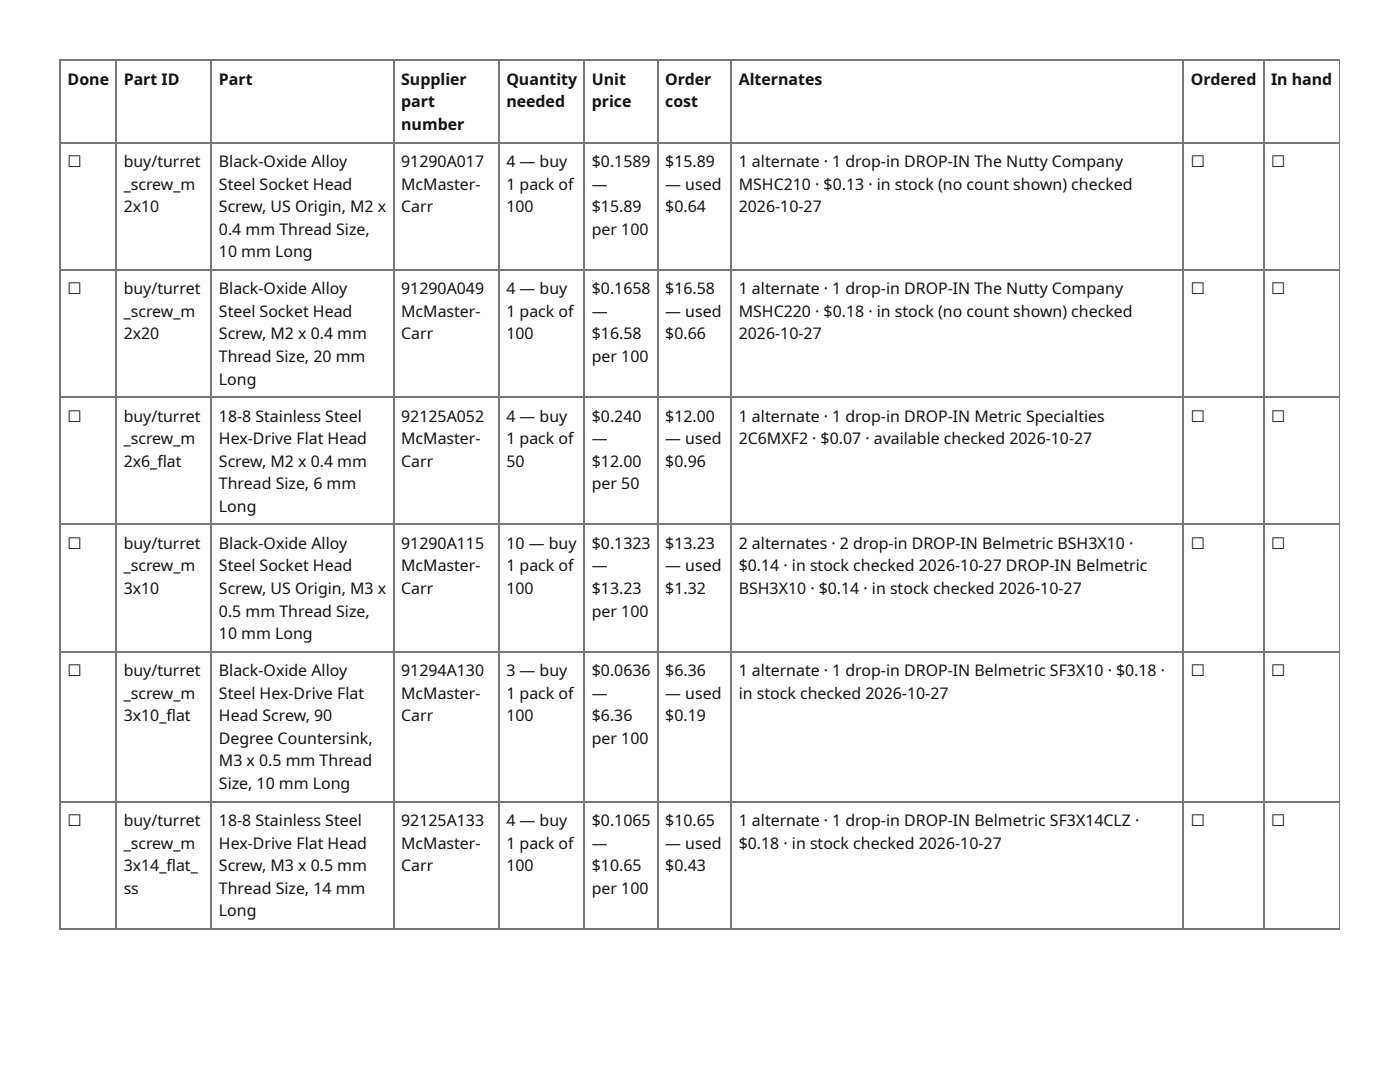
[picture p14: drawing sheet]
<svg xmlns="http://www.w3.org/2000/svg" width="279mm" height="216mm" viewBox="0 0 279 216" stroke-linecap="round" stroke-linejoin="round" font-family="sans-serif">
<defs><g id="words">
<g font-size="3.2" fill="#111">
<text x="13.5" y="16.9">Done</text>
<text x="24.7" y="16.9">Part ID</text>
<text x="43.7" y="16.9">Part</text>
<text x="80.1" y="16.9">Supplier</text>
<text x="101.1" y="16.9">Quantity</text>
<text x="118.1" y="16.9">Unit</text>
<text x="132.8" y="16.9">Order</text>
<text x="147.4" y="16.9">Alternates</text>
<text x="237.7" y="16.9">Ordered</text>
<text x="253.7" y="16.9">In hand</text>
<text x="80.1" y="21.4">part</text>
<text x="101.1" y="21.4">needed</text>
<text x="118.1" y="21.4">price</text>
<text x="132.8" y="21.4">cost</text>
<text x="80.1" y="25.9">number</text>
<text x="13.5" y="33.3">☐</text>
<text x="24.7" y="33.3">buy/turret</text>
<text x="43.7" y="33.3">Black-Oxide Alloy</text>
<text x="80.1" y="33.3">91290A017</text>
<text x="101.1" y="33.3">4 — buy</text>
<text x="118.1" y="33.3">$0.1589</text>
<text x="132.8" y="33.3">$15.89</text>
<text x="147.4" y="33.3">1 alternate · 1 drop-in DROP-IN The Nutty Company</text>
<text x="237.7" y="33.3">☐</text>
<text x="253.7" y="33.3">☐</text>
<text x="24.7" y="37.8">_screw_m</text>
<text x="43.7" y="37.8">Steel Socket Head</text>
<text x="80.1" y="37.8">McMaster-</text>
<text x="101.1" y="37.8">1 pack of</text>
<text x="118.1" y="37.8">—</text>
<text x="132.8" y="37.8">— used</text>
<text x="147.4" y="37.8">MSHC210 · $0.13 · in stock (no count shown) checked</text>
<text x="24.7" y="42.3">2x10</text>
<text x="43.7" y="42.3">Screw, US Origin, M2 x</text>
<text x="43.7" y="46.8">0.4 mm Thread Size,</text>
<text x="80.1" y="42.3">Carr</text>
<text x="101.1" y="42.3">100</text>
<text x="118.1" y="42.3">$15.89</text>
<text x="118.1" y="46.8">per 100</text>
<text x="132.8" y="42.3">$0.64</text>
<text x="147.4" y="42.3">2026-10-27</text>
<text x="43.7" y="51.3">10 mm Long</text>
<text x="13.5" y="58.7">☐</text>
<text x="24.7" y="58.7">buy/turret</text>
<text x="43.7" y="58.7">Black-Oxide Alloy</text>
<text x="80.1" y="58.7">91290A049</text>
<text x="101.1" y="58.7">4 — buy</text>
<text x="118.1" y="58.7">$0.1658</text>
<text x="132.8" y="58.7">$16.58</text>
<text x="147.4" y="58.7">1 alternate · 1 drop-in DROP-IN The Nutty Company</text>
<text x="237.7" y="58.7">☐</text>
<text x="253.7" y="58.7">☐</text>
<text x="24.7" y="63.2">_screw_m</text>
<text x="43.7" y="63.2">Steel Socket Head</text>
<text x="80.1" y="63.2">McMaster-</text>
<text x="101.1" y="63.2">1 pack of</text>
<text x="118.1" y="63.2">—</text>
<text x="132.8" y="63.2">— used</text>
<text x="147.4" y="63.2">MSHC220 · $0.18 · in stock (no count shown) checked</text>
<text x="24.7" y="67.7">2x20</text>
<text x="43.7" y="67.7">Screw, M2 x 0.4 mm</text>
<text x="80.1" y="67.7">Carr</text>
<text x="101.1" y="67.7">100</text>
<text x="118.1" y="67.7">$16.58</text>
<text x="132.8" y="67.7">$0.66</text>
<text x="147.4" y="67.7">2026-10-27</text>
<text x="43.7" y="72.2">Thread Size, 20 mm</text>
<text x="43.7" y="76.7">Long</text>
<text x="118.1" y="72.2">per 100</text>
<text x="13.5" y="84.1">☐</text>
<text x="24.7" y="84.1">buy/turret</text>
<text x="24.7" y="88.6">_screw_m</text>
<text x="43.7" y="84.1">18-8 Stainless Steel</text>
<text x="43.7" y="88.6">Hex-Drive Flat Head</text>
<text x="80.1" y="84.1">92125A052</text>
<text x="80.1" y="88.6">McMaster-</text>
<text x="101.1" y="84.1">4 — buy</text>
<text x="101.1" y="88.6">1 pack of</text>
<text x="118.1" y="84.1">$0.240</text>
<text x="118.1" y="88.6">—</text>
<text x="132.8" y="84.1">$12.00</text>
<text x="132.8" y="88.6">— used</text>
<text x="147.4" y="84.1">1 alternate · 1 drop-in DROP-IN Metric Specialties</text>
<text x="147.4" y="88.6">2C6MXF2 · $0.07 · available checked 2026-10-27</text>
<text x="237.7" y="84.1">☐</text>
<text x="253.7" y="84.1">☐</text>
<text x="24.7" y="93.1">2x6_fl at</text>
<text x="43.7" y="93.1">Screw, M2 x 0.4 mm</text>
<text x="80.1" y="93.1">Carr</text>
<text x="101.1" y="93.1">50</text>
<text x="118.1" y="93.1">$12.00</text>
<text x="132.8" y="93.1">$0.96</text>
<text x="43.7" y="97.6">Thread Size, 6 mm</text>
<text x="118.1" y="97.6">per 50</text>
<text x="43.7" y="102.1">Long</text>
<text x="13.5" y="109.5">☐</text>
<text x="24.7" y="109.5">buy/turret</text>
<text x="43.7" y="109.5">Black-Oxide Alloy</text>
<text x="80.1" y="109.5">91290A115</text>
<text x="101.1" y="109.5">10 — buy</text>
<text x="118.1" y="109.5">$0.1323</text>
<text x="132.8" y="109.5">$13.23</text>
<text x="147.4" y="109.5">2 alternates · 2 drop-in DROP-IN Belmetric BSH3X10 ·</text>
<text x="237.7" y="109.5">☐</text>
<text x="253.7" y="109.5">☐</text>
<text x="24.7" y="114">_screw_m</text>
<text x="24.7" y="118.5">3x10</text>
<text x="43.7" y="114">Steel Socket Head</text>
<text x="43.7" y="118.5">Screw, US Origin, M3 x</text>
<text x="80.1" y="114">McMaster-</text>
<text x="80.1" y="118.5">Carr</text>
<text x="101.1" y="114">1 pack of</text>
<text x="101.1" y="118.5">100</text>
<text x="118.1" y="114">—</text>
<text x="118.1" y="118.5">$13.23</text>
<text x="132.8" y="114">— used</text>
<text x="132.8" y="118.5">$1.32</text>
<text x="147.4" y="114">$0.14 · in stock checked 2026-10-27 DROP-IN Belmetric</text>
<text x="147.4" y="118.5">BSH3X10 · $0.14 · in stock checked 2026-10-27</text>
<text x="43.7" y="123">0.5 mm Thread Size,</text>
<text x="118.1" y="123">per 100</text>
<text x="43.7" y="127.5">10 mm Long</text>
<text x="13.5" y="134.9">☐</text>
<text x="24.7" y="134.9">buy/turret</text>
<text x="43.7" y="134.9">Black-Oxide Alloy</text>
<text x="80.1" y="134.9">91294A130</text>
<text x="101.1" y="134.9">3 — buy</text>
<text x="118.1" y="134.9">$0.0636</text>
<text x="132.8" y="134.9">$6.36</text>
<text x="147.4" y="134.9">1 alternate · 1 drop-in DROP-IN Belmetric SF3X10 · $0.18 ·</text>
<text x="237.7" y="134.9">☐</text>
<text x="253.7" y="134.9">☐</text>
<text x="24.7" y="139.4">_screw_m</text>
<text x="24.7" y="143.9">3x10_fl at</text>
<text x="43.7" y="139.4">Steel Hex-Drive Flat</text>
<text x="43.7" y="143.9">Head Screw, 90</text>
<text x="80.1" y="139.4">McMaster-</text>
<text x="80.1" y="143.9">Carr</text>
<text x="101.1" y="139.4">1 pack of</text>
<text x="101.1" y="143.9">100</text>
<text x="118.1" y="139.4">—</text>
<text x="118.1" y="143.9">$6.36</text>
<text x="132.8" y="139.4">— used</text>
<text x="132.8" y="143.9">$0.19</text>
<text x="147.4" y="139.4">in stock checked 2026-10-27</text>
<text x="43.7" y="148.4">Degree Countersink,</text>
<text x="118.1" y="148.4">per 100</text>
<text x="43.7" y="152.9">M3 x 0.5 mm Thread</text>
<text x="43.7" y="157.4">Size, 10 mm Long</text>
<text x="13.5" y="164.8">☐</text>
<text x="24.7" y="164.8">buy/turret</text>
<text x="43.7" y="164.8">18-8 Stainless Steel</text>
<text x="80.1" y="164.8">92125A133</text>
<text x="101.1" y="164.8">4 — buy</text>
<text x="118.1" y="164.8">$0.1065</text>
<text x="132.8" y="164.8">$10.65</text>
<text x="147.4" y="164.8">1 alternate · 1 drop-in DROP-IN Belmetric SF3X14CLZ ·</text>
<text x="237.7" y="164.8">☐</text>
<text x="253.7" y="164.8">☐</text>
<text x="24.7" y="169.3">_screw_m</text>
<text x="24.7" y="173.8">3x14_fl at_</text>
<text x="43.7" y="169.3">Hex-Drive Flat Head</text>
<text x="43.7" y="173.8">Screw, M3 x 0.5 mm</text>
<text x="80.1" y="169.3">McMaster-</text>
<text x="80.1" y="173.8">Carr</text>
<text x="101.1" y="169.3">1 pack of</text>
<text x="101.1" y="173.8">100</text>
<text x="118.1" y="169.3">—</text>
<text x="118.1" y="173.8">$10.65</text>
<text x="132.8" y="169.3">— used</text>
<text x="132.8" y="173.8">$0.43</text>
<text x="147.4" y="169.3">$0.18 · in stock checked 2026-10-27</text>
<text x="24.7" y="178.3">ss</text>
<text x="43.7" y="178.3">Thread Size, 14 mm</text>
<text x="118.1" y="178.3">per 100</text>
<text x="43.7" y="182.8">Long</text>
</g>
</g></defs>
<g fill="none" stroke="#777" stroke-width=".26">
<path d="M11.9 12h255.5M12 11.9v173.6M23.2 11.9v173.6M42.2 11.9v173.6M78.7 11.9v173.6M99.6 11.9v173.6M116.5 11.9v173.6M131.4 11.9v173.6M145.9 11.9v173.6M236.1 11.9v173.6M252.3 11.9v173.6M11.9 28.4h255.5"/>
<path d="M11.9 53.8h255.5M11.9 79.2h255.5M11.9 104.6h255.5M11.9 130h255.5M11.9 159.9h255.5M11.9 185.3h255.5"/>
</g>
<path d="M267.3 11.9v173.6" fill="none" stroke="#777" stroke-width=".2"/>
<use href="#words"/>
</svg>
